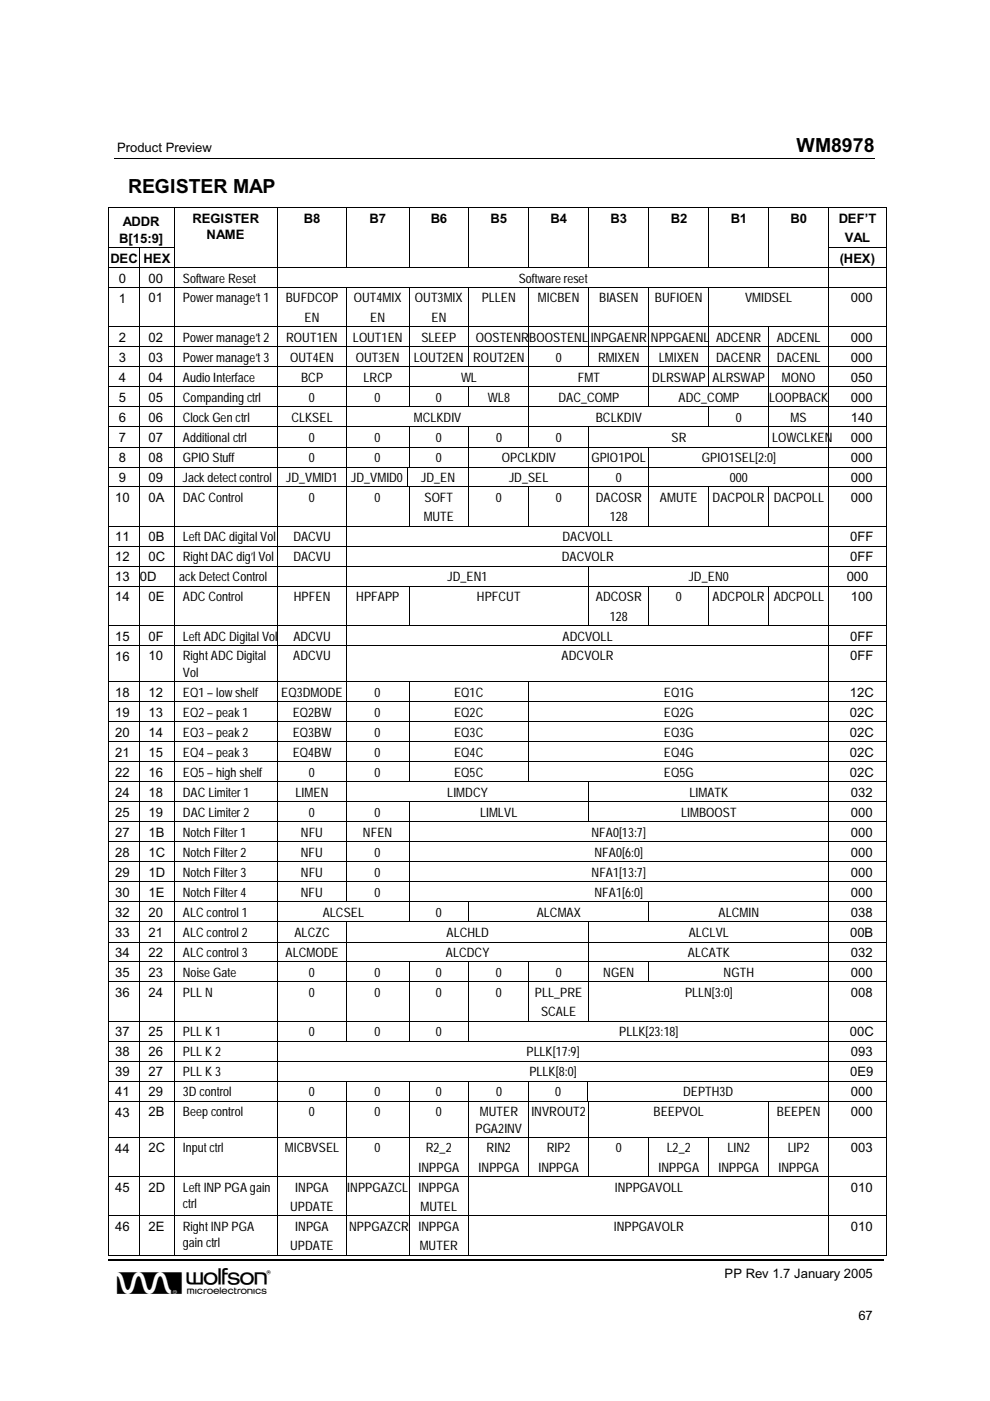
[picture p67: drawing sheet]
<svg xmlns="http://www.w3.org/2000/svg" width="210mm" height="297mm" viewBox="0 0 210 297" stroke-linecap="round" stroke-linejoin="round" font-family="sans-serif">
<defs><g id="words">
<text font-size="6.9" x="24.8" y="274.4">w</text>
<g font-size="4.1">
<text x="168.9" y="32.3">WM8978</text>
<text x="27.1" y="41">REGISTER MAP</text>
</g>
<g font-size="2.8">
<text x="24.8" y="32.3">Product Preview</text>
<text x="40.8" y="47.2">REGISTER</text>
<text x="64.4" y="47.2">B8</text>
<text x="78.3" y="47.2">B7</text>
<text x="91.3" y="47.2">B6</text>
<text x="104" y="47.2">B5</text>
<text x="116.7" y="47.2">B4</text>
<text x="129.5" y="47.2">B3</text>
<text x="142.2" y="47.2">B2</text>
<text x="154.9" y="47.2">B1</text>
<text x="167.6" y="47.2">B0</text>
<text x="177.8" y="47.2">DEF’T</text>
<text x="25.3" y="51.4">B[15:9]</text>
<text x="26" y="48">ADDR</text>
<text x="43.8" y="50.7">NAME</text>
<text x="179.1" y="51.3">VAL</text>
<text x="23.4" y="55.7">DEC HEX</text>
<text x="25.2" y="59.9">0</text>
<text x="31.5" y="59.9">00</text>
<text x="38.8" y="59.9">Software Reset</text>
<text x="110" y="59.9">Software reset</text>
<text x="178.1" y="55.7">(HEX)</text>
<text x="25.2" y="64.2">1</text>
<text x="31.5" y="64.1">01</text>
<text x="38.8" y="64.1">Power manage’t 1</text>
<text x="60.6" y="64.1">BUFDCOP</text>
<text x="75" y="64.1">OUT4MIX</text>
<text x="88" y="64.1">OUT3MIX</text>
<text x="102.2" y="64.1">PLLEN</text>
<text x="114.1" y="64.1">MICBEN</text>
<text x="127" y="64.1">BIASEN</text>
<text x="138.8" y="64.1">BUFIOEN</text>
<text x="158" y="64.1">VMIDSEL</text>
<text x="180.4" y="64.1">000</text>
<text x="64.6" y="68.2">EN</text>
<text x="78.5" y="68.2">EN</text>
<text x="91.5" y="68.2">EN</text>
<text x="25.2" y="72.5">2</text>
<text x="25.2" y="76.7">3</text>
<text x="31.5" y="72.5">02</text>
<text x="31.5" y="76.7">03</text>
<text x="38.8" y="72.5">Power manage’t 2</text>
<text x="38.8" y="76.7">Power manage’t 3</text>
<text x="60.7" y="72.5">ROUT1EN</text>
<text x="61.5" y="76.7">OUT4EN</text>
<text x="74.8" y="72.5">LOUT1EN</text>
<text x="75.4" y="76.7">OUT3EN</text>
<text x="87.8" y="76.7">LOUT2EN</text>
<text x="89.4" y="72.5">SLEEP</text>
<text x="100.3" y="76.7">ROUT2EN</text>
<text x="100.9" y="72.5">OOSTENRBOOSTENL</text>
<text x="117.9" y="76.7">0</text>
<text x="125.3" y="72.5">INPGAENR</text>
<text x="126.8" y="76.7">RMIXEN</text>
<text x="138" y="72.5">NPPGAENL ADCENR</text>
<text x="139.7" y="76.7">LMIXEN</text>
<text x="151.8" y="76.7">DACENR</text>
<text x="164.7" y="72.5">ADCENL</text>
<text x="164.7" y="76.7">DACENL</text>
<text x="180.4" y="72.5">000</text>
<text x="180.4" y="76.7">000</text>
<text x="25.2" y="81">4</text>
<text x="31.5" y="81">04</text>
<text x="38.8" y="81">Audio Interface</text>
<text x="63.8" y="81">BCP</text>
<text x="77.1" y="81">LRCP</text>
<text x="97.7" y="81">WL</text>
<text x="122.5" y="81">FMT</text>
<text x="138.3" y="81">DLRSWAP ALRSWAP</text>
<text x="165.8" y="81">MONO</text>
<text x="180.4" y="81">050</text>
<text x="25.2" y="85.3">5</text>
<text x="25.2" y="89.5">6</text>
<text x="31.5" y="85.2">05</text>
<text x="31.5" y="89.4">06</text>
<text x="38.8" y="85.2">Companding ctrl</text>
<text x="38.8" y="89.4">Clock Gen ctrl</text>
<text x="61.8" y="89.4">CLKSEL</text>
<text x="65.5" y="85.2">0</text>
<text x="79.4" y="85.2">0</text>
<text x="87.7" y="89.4">MCLKDIV</text>
<text x="92.4" y="85.2">0</text>
<text x="103.4" y="85.2">WL8</text>
<text x="118.4" y="85.2">DAC_COMP</text>
<text x="126.3" y="89.4">BCLKDIV</text>
<text x="143.9" y="85.2">ADC_COMP</text>
<text x="156" y="89.4">0</text>
<text x="163.1" y="85.2">LOOPBACK</text>
<text x="167.6" y="89.4">MS</text>
<text x="180.4" y="85.2">000</text>
<text x="180.4" y="89.4">140</text>
<text x="25.2" y="93.7">7</text>
<text x="31.5" y="93.7">07</text>
<text x="38.8" y="93.7">Additional ctrl</text>
<text x="65.5" y="93.7">0</text>
<text x="79.4" y="93.7">0</text>
<text x="92.4" y="93.7">0</text>
<text x="105.2" y="93.7">0</text>
<text x="117.9" y="93.7">0</text>
<text x="142.4" y="93.7">SR</text>
<text x="163.7" y="93.7">LOWCLKEN</text>
<text x="180.4" y="93.7">000</text>
<text x="25.2" y="98">8</text>
<text x="31.5" y="98">08</text>
<text x="38.8" y="98">GPIO Stuff</text>
<text x="65.5" y="98">0</text>
<text x="79.4" y="98">0</text>
<text x="92.4" y="98">0</text>
<text x="106.4" y="98">OPCLKDIV</text>
<text x="125.4" y="98">GPIO1POL</text>
<text x="148.8" y="98">GPIO1SEL[2:0]</text>
<text x="180.4" y="98">000</text>
<text x="24.4" y="106.5">10</text>
<text x="25.2" y="102.2">9</text>
<text x="31.5" y="106.4">0A</text>
<text x="31.5" y="102.2">09</text>
<text x="38.8" y="106.4">DAC Control</text>
<text x="38.8" y="102.2">Jack detect control</text>
<text x="60.7" y="102.2">JD_VMID1</text>
<text x="65.5" y="106.4">0</text>
<text x="74.5" y="102.2">JD_VMID0</text>
<text x="79.4" y="106.4">0</text>
<text x="89.3" y="102.2">JD_EN</text>
<text x="90" y="106.4">SOFT</text>
<text x="105.2" y="106.4">0</text>
<text x="107.9" y="102.2">JD_SEL</text>
<text x="117.9" y="106.4">0</text>
<text x="126.3" y="106.4">DACOSR</text>
<text x="130.6" y="102.2">0</text>
<text x="139.9" y="106.4">AMUTE</text>
<text x="151.1" y="106.4">DACPOLR DACPOLL</text>
<text x="154.7" y="102.2">000</text>
<text x="180.4" y="106.4">000</text>
<text x="180.4" y="102.2">000</text>
<text x="89.8" y="110.5">MUTE</text>
<text x="129.3" y="110.5">128</text>
<text x="24.4" y="114.8">11</text>
<text x="24.4" y="119">12</text>
<text x="31.5" y="114.8">0B</text>
<text x="31.5" y="119">0C</text>
<text x="38.8" y="114.8">Left DAC digital Vol</text>
<text x="38.8" y="119">Right DAC dig’l Vol</text>
<text x="62.2" y="119">DACVU</text>
<text x="62.2" y="114.8">DACVU</text>
<text x="119.1" y="119">DACVOLR</text>
<text x="119.3" y="114.8">DACVOLL</text>
<text x="180.3" y="114.8">0FF</text>
<text x="180.3" y="119">0FF</text>
<text x="24.4" y="123.3">13</text>
<text x="29.7" y="123.2">0D</text>
<text x="38" y="123.2">ack Detect Control</text>
<text x="94.9" y="123.2">JD_EN1</text>
<text x="146" y="123.2">JD_EN0</text>
<text x="179.5" y="123.2">000</text>
<text x="24.4" y="127.5">14</text>
<text x="31.5" y="127.5">0E</text>
<text x="38.8" y="127.5">ADC Control</text>
<text x="62.3" y="127.5">HPFEN</text>
<text x="75.5" y="127.5">HPFAPP</text>
<text x="101.1" y="127.5">HPFCUT</text>
<text x="126.3" y="127.5">ADCOSR</text>
<text x="129.3" y="131.6">128</text>
<text x="143.3" y="127.5">0</text>
<text x="151.1" y="127.5">ADCPOLR ADCPOLL</text>
<text x="180.4" y="127.5">100</text>
<text x="24.4" y="135.8">15</text>
<text x="31.5" y="135.8">0F</text>
<text x="38.8" y="135.8">Left ADC Digital Vol</text>
<text x="62.2" y="135.8">ADCVU</text>
<text x="119.3" y="135.8">ADCVOLL</text>
<text x="180.3" y="135.8">0FF</text>
<text x="24.4" y="140.1">16</text>
<text x="31.5" y="140">10</text>
<text x="38.8" y="140">Right ADC Digital</text>
<text x="38.8" y="143.5">Vol</text>
<text x="62.2" y="140">ADCVU</text>
<text x="119.1" y="140">ADCVOLR</text>
<text x="180.3" y="140">0FF</text>
<text x="24.4" y="147.7">18</text>
<text x="31.5" y="147.7">12</text>
<text x="38.8" y="147.7">EQ1 – low shelf</text>
<text x="59.6" y="147.7">EQ3DMODE</text>
<text x="79.4" y="147.7">0</text>
<text x="96.3" y="147.7">EQ1C</text>
<text x="140.8" y="147.7">EQ1G</text>
<text x="180.2" y="147.7">12C</text>
<text x="24.4" y="152">19</text>
<text x="31.5" y="152">13</text>
<text x="38.8" y="152">EQ2 – peak 1</text>
<text x="62.1" y="152">EQ2BW</text>
<text x="79.4" y="152">0</text>
<text x="96.3" y="152">EQ2C</text>
<text x="140.8" y="152">EQ2G</text>
<text x="180.2" y="152">02C</text>
<text x="24.4" y="156.3">20</text>
<text x="24.4" y="160.5">21</text>
<text x="31.5" y="156.2">14</text>
<text x="31.5" y="160.4">15</text>
<text x="38.8" y="156.2">EQ3 – peak 2</text>
<text x="38.8" y="160.4">EQ4 – peak 3</text>
<text x="62.1" y="156.2">EQ3BW</text>
<text x="62.1" y="160.4">EQ4BW</text>
<text x="79.4" y="156.2">0</text>
<text x="79.4" y="160.4">0</text>
<text x="96.3" y="156.2">EQ3C</text>
<text x="96.3" y="160.4">EQ4C</text>
<text x="140.8" y="156.2">EQ3G</text>
<text x="140.8" y="160.4">EQ4G</text>
<text x="180.2" y="156.2">02C</text>
<text x="180.2" y="160.4">02C</text>
<text x="24.4" y="164.7">22</text>
<text x="31.5" y="164.7">16</text>
<text x="38.8" y="164.7">EQ5 – high shelf</text>
<text x="65.5" y="164.7">0</text>
<text x="79.4" y="164.7">0</text>
<text x="96.3" y="164.7">EQ5C</text>
<text x="140.8" y="164.7">EQ5G</text>
<text x="180.2" y="164.7">02C</text>
<text x="24.4" y="169">24</text>
<text x="24.4" y="173.2">25</text>
<text x="31.5" y="169">18</text>
<text x="31.5" y="173.2">19</text>
<text x="38.8" y="169">DAC Limiter 1</text>
<text x="38.8" y="173.2">DAC Limiter 2</text>
<text x="62.7" y="169">LIMEN</text>
<text x="65.5" y="173.2">0</text>
<text x="79.4" y="173.2">0</text>
<text x="94.8" y="169">LIMDCY</text>
<text x="101.8" y="173.2">LIMLVL</text>
<text x="144.4" y="173.2">LIMBOOST</text>
<text x="146.2" y="169">LIMATK</text>
<text x="180.4" y="169">032</text>
<text x="180.4" y="173.2">000</text>
<text x="24.4" y="177.5">27</text>
<text x="31.5" y="177.4">1B</text>
<text x="38.8" y="177.4">Notch Filter 1</text>
<text x="63.8" y="177.4">NFU</text>
<text x="77" y="177.4">NFEN</text>
<text x="125.4" y="177.4">NFA0[13:7]</text>
<text x="180.4" y="177.4">000</text>
<text x="24.4" y="181.7">28</text>
<text x="24.4" y="186">29</text>
<text x="31.5" y="181.7">1C</text>
<text x="31.5" y="185.9">1D</text>
<text x="38.8" y="181.7">Notch Filter 2</text>
<text x="38.8" y="185.9">Notch Filter 3</text>
<text x="63.8" y="181.7">NFU</text>
<text x="63.8" y="185.9">NFU</text>
<text x="79.4" y="181.7">0</text>
<text x="79.4" y="185.9">0</text>
<text x="125.4" y="185.9">NFA1[13:7]</text>
<text x="126.1" y="181.7">NFA0[6:0]</text>
<text x="180.4" y="181.7">000</text>
<text x="180.4" y="185.9">000</text>
<text x="24.4" y="190.2">30</text>
<text x="31.5" y="190.2">1E</text>
<text x="38.8" y="190.2">Notch Filter 4</text>
<text x="63.8" y="190.2">NFU</text>
<text x="79.4" y="190.2">0</text>
<text x="126.1" y="190.2">NFA1[6:0]</text>
<text x="180.4" y="190.2">000</text>
<text x="24.4" y="194.4">32</text>
<text x="31.5" y="194.4">20</text>
<text x="38.8" y="194.4">ALC control 1</text>
<text x="68.4" y="194.4">ALCSEL</text>
<text x="92.4" y="194.4">0</text>
<text x="113.8" y="194.4">ALCMAX</text>
<text x="152.4" y="194.4">ALCMIN</text>
<text x="180.4" y="194.4">038</text>
<text x="24.4" y="198.7">33</text>
<text x="24.4" y="202.9">34</text>
<text x="31.5" y="198.6">21</text>
<text x="31.5" y="202.9">22</text>
<text x="38.8" y="198.6">ALC control 2</text>
<text x="38.8" y="202.9">ALC control 3</text>
<text x="60.6" y="202.9">ALCMODE</text>
<text x="62.4" y="198.6">ALCZC</text>
<text x="94.5" y="202.9">ALCDCY</text>
<text x="94.7" y="198.6">ALCHLD</text>
<text x="145.8" y="202.9">ALCATK</text>
<text x="146" y="198.6">ALCLVL</text>
<text x="180.3" y="198.6">00B</text>
<text x="180.4" y="202.9">032</text>
<text x="24.4" y="207.2">35</text>
<text x="31.5" y="207.1">23</text>
<text x="38.8" y="207.1">Noise Gate</text>
<text x="65.5" y="207.1">0</text>
<text x="79.4" y="207.1">0</text>
<text x="92.4" y="207.1">0</text>
<text x="105.2" y="207.1">0</text>
<text x="117.9" y="207.1">0</text>
<text x="127.9" y="207.1">NGEN</text>
<text x="153.4" y="207.1">NGTH</text>
<text x="180.4" y="207.1">000</text>
<text x="24.4" y="211.4">36</text>
<text x="31.5" y="211.4">24</text>
<text x="38.8" y="211.4">PLL N</text>
<text x="65.5" y="211.4">0</text>
<text x="79.4" y="211.4">0</text>
<text x="92.4" y="211.4">0</text>
<text x="105.2" y="211.4">0</text>
<text x="113.4" y="211.4">PLL_PRE</text>
<text x="114.7" y="215.4">SCALE</text>
<text x="145.2" y="211.4">PLLN[3:0]</text>
<text x="180.4" y="211.4">008</text>
<text x="24.4" y="219.8">37</text>
<text x="31.5" y="219.7">25</text>
<text x="38.8" y="219.7">PLL K 1</text>
<text x="65.5" y="219.7">0</text>
<text x="79.4" y="219.7">0</text>
<text x="92.4" y="219.7">0</text>
<text x="131.3" y="219.7">PLLK[23:18]</text>
<text x="180.2" y="219.7">00C</text>
<text x="24.4" y="224">38</text>
<text x="31.5" y="223.9">26</text>
<text x="38.8" y="223.9">PLL K 2</text>
<text x="111.6" y="223.9">PLLK[17:9]</text>
<text x="180.4" y="223.9">093</text>
<text x="24.4" y="228.2">39</text>
<text x="24.4" y="232.5">41</text>
<text x="31.5" y="228.2">27</text>
<text x="31.5" y="232.5">29</text>
<text x="38.8" y="228.2">PLL K 3</text>
<text x="38.8" y="232.5">3D control</text>
<text x="65.5" y="232.5">0</text>
<text x="79.4" y="232.5">0</text>
<text x="92.4" y="232.5">0</text>
<text x="105.2" y="232.5">0</text>
<text x="112.3" y="228.2">PLLK[8:0]</text>
<text x="117.7" y="232.5">0</text>
<text x="144.8" y="232.5">DEPTH3D</text>
<text x="180.3" y="228.2">0E9</text>
<text x="180.4" y="232.5">000</text>
<text x="24.4" y="236.7">43</text>
<text x="31.5" y="236.7">2B</text>
<text x="38.8" y="236.7">Beep control</text>
<text x="65.5" y="236.7">0</text>
<text x="79.4" y="236.7">0</text>
<text x="92.4" y="236.7">0</text>
<text x="101.7" y="236.7">MUTER</text>
<text x="112.7" y="236.7">INVROUT2</text>
<text x="138.6" y="236.7">BEEPVOL</text>
<text x="164.7" y="236.7">BEEPEN</text>
<text x="180.4" y="236.7">000</text>
<text x="24.4" y="244.4">44</text>
<text x="31.5" y="244.3">2C</text>
<text x="38.8" y="244.3">Input ctrl</text>
<text x="60.4" y="244.3">MICBVSEL</text>
<text x="79.4" y="244.3">0</text>
<text x="90.3" y="244.3">R2_2</text>
<text x="100.8" y="240.1">PGA2INV</text>
<text x="103.2" y="244.3">RIN2</text>
<text x="116" y="244.3">RIP2</text>
<text x="130.6" y="244.3">0</text>
<text x="141.4" y="244.3">L2_2</text>
<text x="154.2" y="244.3">LIN2</text>
<text x="167" y="244.3">LIP2</text>
<text x="180.4" y="244.3">003</text>
<text x="88.7" y="248.4">INPPGA</text>
<text x="101.5" y="248.4">INPPGA</text>
<text x="114.2" y="248.4">INPPGA</text>
<text x="139.6" y="248.4">INPPGA</text>
<text x="152.3" y="248.4">INPPGA</text>
<text x="165.1" y="248.4">INPPGA</text>
<text x="24.4" y="252.7">45</text>
<text x="31.5" y="252.6">2D</text>
<text x="38.8" y="252.6">Left INP PGA gain</text>
<text x="38.8" y="256.1">ctrl</text>
<text x="61.5" y="256.8">UPDATE</text>
<text x="62.6" y="252.6">INPGA</text>
<text x="73.6" y="252.6">INPPGAZCL</text>
<text x="88.7" y="252.6">INPPGA</text>
<text x="89.2" y="256.8">MUTEL</text>
<text x="130.3" y="252.6">INPPGAVOLL</text>
<text x="180.4" y="252.6">010</text>
<text x="24.4" y="261">46</text>
<text x="31.5" y="261">2E</text>
<text x="38.8" y="261">Right INP PGA</text>
<text x="62.6" y="261">INPGA</text>
<text x="74" y="261">NPPGAZCR</text>
<text x="88.7" y="261">INPPGA</text>
<text x="130.2" y="261">INPPGAVOLR</text>
<text x="180.4" y="261">010</text>
<text x="38.8" y="264.4">gain ctrl</text>
<text x="61.5" y="265">UPDATE</text>
<text x="89" y="265">MUTER</text>
<text x="153.6" y="271.1">PP Rev 1.7 January 2005</text>
<text x="182" y="279.9">67</text>
</g>
</g></defs>
<g fill="none" stroke="#000" stroke-width=".21">
<path d="M24.3 33.6h161.2M23 44.2v8.2M23 52.6v4M23 56.8v4.1M23.1 44.1h13.7M23.1 52.5h6.5M23.1 56.7h6.5M29.7 52.6v4M29.7 56.8v4.1M29.7 52.5h7.1M29.7 56.7h7.1M36.9 44.2v8.2"/>
<path d="M36.9 52.6v4M36.9 56.8v4.1M37 44.1h21.8M37 56.7h21.8M58.8 44.2v8.2M58.8 52.6v4M58.8 56.8v4.1M58.9 44.1h14.5M58.9 56.7h14.5M73.4 44.2v8.2M73.4 52.6v4M73.5 44.1h13.2"/>
<path d="M73.5 56.7h13.2M86.7 44.2v8.2M86.7 52.6v4M86.8 44.1h12.5M86.8 56.7h12.5M99.4 44.2v8.2M99.4 52.6v4M99.5 44.1h12.5M99.5 56.7h12.5M112.1 44.2v8.2M112.1 52.6v4M112.2 44.1h12.6"/>
<path d="M112.2 56.7h12.6M124.8 44.2v8.2M124.8 52.6v4M124.9 44.1h12.6M124.9 56.7h12.6M137.6 44.2v8.2M137.6 52.6v4M137.7 44.1h12.5M137.7 56.7h12.5M150.3 44.2v8.2M150.3 52.6v4M150.4 44.1h12.5"/>
<path d="M150.4 56.7h12.5M163 44.2v8.2M163 52.6v4M163.1 44.1h12.5M163.1 56.7h12.5M175.7 44.2v8.2M175.7 52.6v4M175.7 56.8v4.1M175.8 44.1h12M175.8 52.5h12M175.8 56.7h12M187.9 44.2v8.2"/>
<path d="M187.9 52.6v4M187.9 56.8v4.1M23 61v8.2M23 69.4v4M23 73.6v4.1M23 77.9v4.1M23.1 61h6.5M23.1 69.3h6.5M23.1 73.5h6.5M23.1 77.8h6.5M29.7 61v8.2M29.7 69.4v4"/>
<path d="M29.7 73.6v4.1M29.7 77.9v4.1M29.7 61h7.1M29.7 69.3h7.1M29.7 73.5h7.1M29.7 77.8h7.1M36.9 61v8.2M36.9 69.4v4M36.9 73.6v4.1M36.9 77.9v4.1M37 61h21.8M37 69.3h21.8"/>
<path d="M37 73.5h21.8M37 77.8h21.8M58.8 61v8.2M58.8 69.4v4M58.8 73.6v4.1M58.8 77.9v4.1M58.9 61h14.5M58.9 69.3h14.5M58.9 73.5h14.5M58.9 77.8h14.5M73.4 61v8.2M73.4 69.4v4"/>
<path d="M73.4 73.6v4.1M73.4 77.9v4.1M73.5 61h13.2M73.5 69.3h13.2M73.5 73.5h13.2M73.5 77.8h13.2M86.7 61v8.2M86.7 69.4v4M86.7 73.6v4.1M86.7 77.9v4.1M86.8 61h12.5M86.8 69.3h12.5"/>
<path d="M86.8 73.5h12.5M86.8 77.8h12.5M99.4 61v8.2M99.4 69.4v4M99.4 73.6v4.1M99.5 61h12.5M99.5 69.3h12.5M99.5 73.5h12.5M99.5 77.8h12.5M112.1 61v8.2M112.1 69.4v4M112.1 73.6v4.1"/>
<path d="M112.1 77.9v4.1M112.2 61h12.6M112.2 69.3h12.6M112.2 73.5h12.6M112.2 77.8h12.6M124.8 61v8.2M124.8 69.4v4M124.8 73.6v4.1M124.9 61h12.6M124.9 69.3h12.6M124.9 73.5h12.6M124.9 77.8h12.6"/>
<path d="M137.6 61v8.2M137.6 69.4v4M137.6 73.6v4.1M137.6 77.9v4.1M137.7 61h12.5M137.7 69.3h12.5M137.7 73.5h12.5M137.7 77.8h12.5M150.3 61v8.2M150.3 69.4v4M150.3 73.6v4.1M150.3 77.9v4.1"/>
<path d="M150.4 61h25.2M150.4 69.3h12.5M150.4 73.5h12.5M150.4 77.8h12.5M163 69.4v4M163 73.6v4.1M163 77.9v4.1M163.1 69.3h12.5M163.1 73.5h12.5M163.1 77.8h12.5M175.7 61v8.2M175.7 69.4v4"/>
<path d="M175.7 73.6v4.1M175.7 77.9v4.1M175.8 61h12M175.8 69.3h12M175.8 73.5h12M175.8 77.8h12M187.9 61v8.2M187.9 69.4v4M187.9 73.6v4.1M187.9 77.9v4.1M23 82.1v4.1M23 86.4v4"/>
<path d="M23 90.6v4.1M23 94.9v4M23 99.1v4.1M23.1 82h6.5M23.1 86.3h6.5M23.1 90.5h6.5M23.1 94.8h6.5M23.1 99h6.5M29.7 82.1v4.1M29.7 86.4v4M29.7 90.6v4.1M29.7 94.9v4"/>
<path d="M29.7 99.1v4.1M29.7 82h7.1M29.7 86.3h7.1M29.7 90.5h7.1M29.7 94.8h7.1M29.7 99h7.1M36.9 82.1v4.1M36.9 86.4v4M36.9 90.6v4.1M36.9 94.9v4M36.9 99.1v4.1M37 82h21.8"/>
<path d="M37 86.3h21.8M37 90.5h21.8M37 94.8h21.8M37 99h21.8M58.8 82.1v4.1M58.8 86.4v4M58.8 90.6v4.1M58.8 94.9v4M58.8 99.1v4.1M58.9 82h14.5M58.9 86.3h14.5M58.9 90.5h14.5"/>
<path d="M58.9 94.8h14.5M58.9 99h14.5M73.4 82.1v4.1M73.4 86.4v4M73.4 90.6v4.1M73.4 94.9v4M73.4 99.1v4.1M73.5 82h13.2M73.5 86.3h13.2M73.5 90.5h13.2M73.5 94.8h13.2M73.5 99h12.9"/>
<path d="M86.4 99.1v4.1M86.7 82.1v4.1M86.7 90.6v4.1M86.7 94.9v4M86.8 82h12.5M86.8 86.3h12.5M86.8 90.5h12.5M86.8 94.8h12.5M86.8 99h12.5M99.4 82.1v4.1M99.4 90.6v4.1M99.4 94.9v4"/>
<path d="M99.4 99.1v4.1M99.5 82h12.5M99.5 86.3h12.5M99.5 90.5h12.5M99.5 94.8h12.5M99.5 99h25.3M112.1 82.1v4.1M112.1 86.4v4M112.1 90.6v4.1M112.2 82h25.3M112.2 86.3h25.3M112.2 90.5h12.6"/>
<path d="M112.2 94.8h12.6M124.8 90.6v4.1M124.8 94.9v4M124.8 99.1v4.1M124.9 90.5h25.3M124.9 94.8h12.6M124.9 99h12.6M137.6 82.1v4.1M137.6 94.9v4M137.6 99.1v4.1M137.7 82h12.5M137.7 86.3h12.5"/>
<path d="M137.7 94.8h25.2M137.7 99h37.9M150.3 86.4v4M150.4 82h12.5M150.4 86.3h12.5M150.4 90.5h12.5M163 82.1v4.1M163 86.4v4M163 90.6v4.1M163.1 82h12.5M163.1 86.3h12.5M163.1 90.5h12.5"/>
<path d="M163.1 94.8h12.5M175.7 82.1v4.1M175.7 86.4v4M175.7 90.6v4.1M175.7 94.9v4M175.7 99.1v4.1M175.8 82h12M175.8 86.3h12M175.8 90.5h12M175.8 94.8h12M175.8 99h12M187.9 82.1v4.1"/>
<path d="M187.9 86.4v4M187.9 90.6v4.1M187.9 94.9v4M187.9 99.1v4.1M23 103.3v8.2M23 111.7v4M23 115.9v4.1M23.1 103.3h6.5M23.1 111.6h6.5M23.1 115.8h6.5M29.7 103.3v8.2M29.7 111.7v4"/>
<path d="M29.7 115.9v4.1M29.7 103.3h7.1M29.7 111.6h7.1M29.7 115.8h7.1M36.9 103.3v8.2M36.9 111.7v4M36.9 115.9v4.1M37 103.3h21.8M37 111.6h21.8M37 115.8h21.8M58.8 103.3v8.2M58.8 111.7v4"/>
<path d="M58.8 115.9v4.1M58.9 103.3h14.5M58.9 111.6h14.5M58.9 115.8h14.5M73.4 103.3v8.2M73.4 111.7v4M73.4 115.9v4.1M73.5 103.3h12.9M73.5 111.6h13.2M73.5 115.8h102.1M86.7 103.3v8.2M86.8 103.3h12.5"/>
<path d="M86.8 111.6h12.5M99.4 103.3v8.2M99.5 103.3h12.5M99.5 111.6h12.5M112.1 103.3v8.2M112.2 103.3h12.6M112.2 111.6h12.6M124.8 103.3v8.2M124.9 103.3h12.6M124.9 111.6h12.6M137.6 103.3v8.2M137.7 103.3h12.5"/>
<path d="M137.7 111.6h12.5M150.3 103.3v8.2M150.4 103.3h12.5M150.4 111.6h12.5M163 103.3v8.2M163.1 103.3h12.5M163.1 111.6h12.5M175.7 103.3v8.2M175.7 111.7v4M175.7 115.9v4.1M175.8 103.3h12M175.8 111.6h12"/>
<path d="M175.8 115.8h12M187.9 103.3v8.2M187.9 111.7v4M187.9 115.9v4.1M23 120.1v4.1M23 124.4v8.1M23 132.7v4.1M23 136.9v7.5M23.1 120.1h6.5M23.1 124.3h6.5M23.1 132.6h6.5M23.1 136.9h6.5"/>
<path d="M29.7 120.1v4.1M29.7 124.4v8.1M29.7 132.7v4.1M29.7 136.9v7.5M29.7 120.1h7.1M29.7 124.3h7.1M29.7 132.6h7.1M29.7 136.9h7.1M36.9 120.1v4.1M36.9 124.4v8.1M36.9 132.7v4.1M36.9 136.9v7.5"/>
<path d="M37 120.1h21.8M37 124.3h21.8M37 132.6h21.8M37 136.9h21.8M58.8 120.1v4.1M58.8 124.4v8.1M58.8 132.7v4.1M58.8 136.9v7.5M58.9 120.1h14.5M58.9 124.3h14.5M58.9 132.6h14.5M58.9 136.9h14.5"/>
<path d="M73.4 120.1v4.1M73.4 124.4v8.1M73.4 132.7v4.1M73.4 136.9v7.5M73.5 120.1h51.3M73.5 124.3h13.2M73.5 132.6h13.2M73.5 136.9h102.1M86.7 124.4v8.1M86.8 124.3h38M86.8 132.6h38M124.8 120.1v4.1"/>
<path d="M124.8 124.4v8.1M124.9 120.1h50.7M124.9 124.3h12.6M124.9 132.6h12.6M137.6 124.4v8.1M137.7 124.3h12.5M137.7 132.6h12.5M150.3 124.4v8.1M150.4 124.3h12.5M150.4 132.6h12.5M163 124.4v8.1M163.1 124.3h12.5"/>
<path d="M163.1 132.6h12.5M175.7 120.1v4.1M175.7 124.4v8.1M175.7 132.7v4.1M175.7 136.9v7.5M175.8 120.1h12M175.8 124.3h12M175.8 132.6h12M175.8 136.9h12M187.9 120.1v4.1M187.9 124.4v8.1M187.9 132.7v4.1"/>
<path d="M187.9 136.9v7.5M23 144.6v4.1M23 148.9v4M23 153.1v4.1M23 157.4v4M23.1 144.5h6.5M23.1 148.8h6.5M23.1 153h6.5M23.1 157.3h6.5M29.7 144.6v4.1M29.7 148.9v4M29.7 153.1v4.1"/>
<path d="M29.7 157.4v4M29.7 144.5h7.1M29.7 148.8h7.1M29.7 153h7.1M29.7 157.3h7.1M36.9 144.6v4.1M36.9 148.9v4M36.9 153.1v4.1M36.9 157.4v4M37 144.5h21.8M37 148.8h21.8M37 153h21.8"/>
<path d="M37 157.3h21.8M58.8 144.6v4.1M58.8 148.9v4M58.8 153.1v4.1M58.8 157.4v4M58.9 144.5h14.5M58.9 148.8h14.5M58.9 153h14.5M58.9 157.3h14.5M73.4 144.6v4.1M73.4 148.9v4M73.4 153.1v4.1"/>
<path d="M73.4 157.4v4M73.5 144.5h13.2M73.5 148.8h13.2M73.5 153h13.2M73.5 157.3h13.2M86.7 144.6v4.1M86.7 148.9v4M86.7 153.1v4.1M86.7 157.4v4M86.8 144.5h25.2M86.8 148.8h25.2M86.8 153h25.2"/>
<path d="M86.8 157.3h25.2M112.1 144.6v4.1M112.1 148.9v4M112.1 153.1v4.1M112.1 157.4v4M112.2 144.5h63.4M112.2 148.8h63.4M112.2 153h63.4M112.2 157.3h63.4M175.7 144.6v4.1M175.7 148.9v4M175.7 153.1v4.1"/>
<path d="M175.7 157.4v4M175.8 144.5h12M175.8 148.8h12M175.8 153h12M175.8 157.3h12M187.9 144.6v4.1M187.9 148.9v4M187.9 153.1v4.1M187.9 157.4v4M23 161.6v4.1M23 165.9v4M23 170.1v4.1"/>
<path d="M23 174.3v4.1M23 178.6v4.1M23.1 161.5h6.5M23.1 165.8h6.5M23.1 170h6.5M23.1 174.2h6.5M23.1 178.5h6.5M29.7 161.6v4.1M29.7 165.9v4M29.7 170.1v4.1M29.7 174.3v4.1M29.7 178.6v4.1"/>
<path d="M29.7 161.5h7.1M29.7 165.8h7.1M29.7 170h7.1M29.7 174.2h7.1M29.7 178.5h7.1M36.9 161.6v4.1M36.9 165.9v4M36.9 170.1v4.1M36.9 174.3v4.1M36.9 178.6v4.1M37 161.5h21.8M37 165.8h21.8"/>
<path d="M37 170h21.8M37 174.2h21.8M37 178.5h21.8M58.8 161.6v4.1M58.8 165.9v4M58.8 170.1v4.1M58.8 174.3v4.1M58.8 178.6v4.1M58.9 161.5h14.5M58.9 165.8h14.5M58.9 170h14.5M58.9 174.2h14.5"/>
<path d="M58.9 178.5h14.5M73.4 161.6v4.1M73.4 165.9v4M73.4 170.1v4.1M73.4 174.3v4.1M73.4 178.6v4.1M73.5 161.5h13.2M73.5 165.8h13.2M73.5 170h13.2M73.5 174.2h13.2M73.5 178.5h13.2M86.7 161.6v4.1"/>
<path d="M86.7 170.1v4.1M86.7 174.3v4.1M86.7 178.6v4.1M86.8 161.5h25.2M86.8 165.8h25.2M86.8 170h38M86.8 174.2h38M86.8 178.5h88.8M112.1 161.6v4.1M112.2 161.5h63.4M112.2 165.8h12.6M124.8 165.9v4"/>
<path d="M124.8 170.1v4.1M124.9 165.8h50.7M124.9 170h50.7M124.9 174.2h50.7M175.7 161.6v4.1M175.7 165.9v4M175.7 170.1v4.1M175.7 174.3v4.1M175.7 178.6v4.1M175.8 161.5h12M175.8 165.8h12M175.8 170h12"/>
<path d="M175.8 174.2h12M175.8 178.5h12M187.9 161.6v4.1M187.9 165.9v4M187.9 170.1v4.1M187.9 174.3v4.1M187.9 178.6v4.1M23 182.8v4.1M23 187.1v4M23 191.3v4.1M23 195.5v4.1M23 199.8v4.1"/>
<path d="M23.1 182.8h6.5M23.1 187h6.5M23.1 191.2h6.5M23.1 195.5h6.5M23.1 199.7h6.5M29.7 182.8v4.1M29.7 187.1v4M29.7 191.3v4.1M29.7 195.5v4.1M29.7 199.8v4.1M29.7 182.8h7.1M29.7 187h7.1"/>
<path d="M29.7 191.2h7.1M29.7 195.5h7.1M29.7 199.7h7.1M36.9 182.8v4.1M36.9 187.1v4M36.9 191.3v4.1M36.9 195.5v4.1M36.9 199.8v4.1M37 182.8h21.8M37 187h21.8M37 191.2h21.8M37 195.5h21.8"/>
<path d="M37 199.7h21.8M58.8 182.8v4.1M58.8 187.1v4M58.8 191.3v4.1M58.8 195.5v4.1M58.8 199.8v4.1M58.9 182.8h14.5M58.9 187h14.5M58.9 191.2h14.5M58.9 195.5h14.5M58.9 199.7h14.5M73.4 182.8v4.1"/>
<path d="M73.4 187.1v4M73.4 195.5v4.1M73.4 199.8v4.1M73.5 182.8h13.2M73.5 187h13.2M73.5 191.2h13.2M73.5 195.5h13.2M73.5 199.7h51.3M86.7 182.8v4.1M86.7 187.1v4M86.7 191.3v4.1M86.8 182.8h88.8"/>
<path d="M86.8 187h88.8M86.8 191.2h12.5M86.8 195.5h12.5M99.4 191.3v4.1M99.5 191.2h38M99.5 195.5h25.3M124.8 195.5v4.1M124.8 199.8v4.1M124.9 195.5h12.6M124.9 199.7h50.7M137.6 191.3v4.1M137.7 191.2h37.9"/>
<path d="M137.7 195.5h37.9M175.7 182.8v4.1M175.7 187.1v4M175.7 191.3v4.1M175.7 195.5v4.1M175.7 199.8v4.1M175.8 182.8h12M175.8 187h12M175.8 191.2h12M175.8 195.5h12M175.8 199.7h12M187.9 182.8v4.1"/>
<path d="M187.9 187.1v4M187.9 191.3v4.1M187.9 195.5v4.1M187.9 199.8v4.1M23 204v4.1M23 208.3v8.1M23 216.6v4.1M23.1 204h6.5M23.1 208.2h6.5M23.1 216.5h6.5M29.7 204v4.1M29.7 208.3v8.1"/>
<path d="M29.7 216.6v4.1M29.7 204h7.1M29.7 208.2h7.1M29.7 216.5h7.1M36.9 204v4.1M36.9 208.3v8.1M36.9 216.6v4.1M37 204h21.8M37 208.2h21.8M37 216.5h21.8M58.8 204v4.1M58.8 208.3v8.1"/>
<path d="M58.8 216.6v4.1M58.9 204h14.5M58.9 208.2h14.5M58.9 216.5h14.5M73.4 204v4.1M73.4 208.3v8.1M73.4 216.6v4.1M73.5 204h13.2M73.5 208.2h13.2M73.5 216.5h13.2M86.7 204v4.1M86.7 208.3v8.1"/>
<path d="M86.7 216.6v4.1M86.8 204h12.5M86.8 208.2h12.5M86.8 216.5h12.5M99.4 204v4.1M99.4 208.3v8.1M99.4 216.6v4.1M99.5 204h12.5M99.5 208.2h12.5M99.5 216.5h12.5M112.1 204v4.1M112.1 208.3v8.1"/>
<path d="M112.2 204h12.6M112.2 208.2h12.6M112.2 216.5h12.6M124.8 204v4.1M124.8 208.3v8.1M124.9 204h12.6M124.9 208.2h12.6M124.9 216.5h50.7M137.6 204v4.1M137.7 204h37.9M137.7 208.2h37.9M175.7 204v4.1"/>
<path d="M175.7 208.3v8.1M175.7 216.6v4.1M175.8 204h12M175.8 208.2h12M175.8 216.5h12M187.9 204v4.1M187.9 208.3v8.1M187.9 216.6v4.1M23 220.9v4M23 225.1v4.1M23 229.3v4.1M23 233.6v7.5"/>
<path d="M23.1 220.8h6.5M23.1 225h6.5M23.1 229.3h6.5M23.1 233.5h6.5M29.7 220.9v4M29.7 225.1v4.1M29.7 229.3v4.1M29.7 233.6v7.5M29.7 220.8h7.1M29.7 225h7.1M29.7 229.3h7.1M29.7 233.5h7.1"/>
<path d="M36.9 220.9v4M36.9 225.1v4.1M36.9 229.3v4.1M36.9 233.6v7.5M37 220.8h21.8M37 225h21.8M37 229.3h21.8M37 233.5h21.8M58.8 220.9v4M58.8 225.1v4.1M58.8 229.3v4.1M58.8 233.6v7.5"/>
<path d="M58.9 220.8h14.5M58.9 225h116.7M58.9 229.3h14.5M58.9 233.5h14.5M73.4 229.3v4.1M73.4 233.6v7.5M73.5 220.8h13.2M73.5 229.3h13.2M73.5 233.5h13.2M86.7 229.3v4.1M86.7 233.6v7.5M86.8 220.8h12.5"/>
<path d="M86.8 229.3h12.5M86.8 233.5h12.5M99.4 229.3v4.1M99.4 233.6v7.5M99.5 220.8h76.1M99.5 229.3h12.5M99.5 233.5h12.5M112.1 229.3v4.1M112.1 233.6v7.5M112.2 229.3h12.3M112.2 233.5h12.3M124.6 229.3v4.1"/>
<path d="M124.7 229.3h50.9M124.8 233.6v7.5M124.9 233.5h38M163 233.6v7.5M163.1 233.5h12.5M175.7 220.9v4M175.7 225.1v4.1M175.7 229.3v4.1M175.7 233.6v7.5M175.8 220.8h12M175.8 225h12M175.8 229.3h12"/>
<path d="M175.8 233.5h12M187.9 220.9v4M187.9 225.1v4.1M187.9 229.3v4.1M187.9 233.6v7.5M23 241.3v8.1M23 249.6v8.1M23 257.9v8.2M23.1 241.2h6.5M23.1 249.5h6.5M23.1 257.8h6.5M29.7 241.3v8.1"/>
<path d="M29.7 249.6v8.1M29.7 257.9v8.2M29.7 241.2h7.1M29.7 249.5h7.1M29.7 257.8h7.1M36.9 241.3v8.1M36.9 249.6v8.1M36.9 257.9v8.2M37 241.2h21.8M37 249.5h21.8M37 257.8h21.8M58.8 241.3v8.1"/>
<path d="M58.8 249.6v8.1M58.8 257.9v8.2M58.9 241.2h14.5M58.9 249.5h14.5M58.9 257.8h14.5M73.4 241.3v8.1M73.4 249.6v8.1M73.4 257.9v8.2M73.5 241.2h13.2M73.5 249.5h13.2M73.5 257.8h13.2M86.7 241.3v8.1"/>
<path d="M86.7 249.6v8.1M86.7 257.9v8.2M86.8 241.2h12.5M86.8 249.5h12.5M86.8 257.8h12.5M99.4 241.3v8.1M99.4 249.6v8.1M99.4 257.9v8.2M99.5 241.2h12.5M99.5 249.5h12.5M99.5 257.8h76.1M112.1 241.3v8.1"/>
<path d="M112.2 241.2h12.6M112.2 249.5h12.6M124.8 241.3v8.1M124.9 241.2h12.6M124.9 249.5h12.6M137.6 241.3v8.1M137.7 241.2h12.5M137.7 249.5h12.5M150.3 241.3v8.1M150.4 241.2h12.5M150.4 249.5h12.5M163 241.3v8.1"/>
<path d="M163.1 241.2h12.5M163.1 249.5h12.5M175.7 241.3v8.1M175.7 249.6v8.1M175.7 257.9v8.2M175.8 241.2h12M175.8 249.5h12M175.8 257.8h12M187.9 241.3v8.1M187.9 249.6v8.1M187.9 257.9v8.2M23.1 266.1h6.5"/>
<path d="M29.7 266.1h7.1M37 266.1h21.8M58.9 266.1h14.5M73.5 266.1h13.2M86.8 266.1h12.5M99.5 266.1h76.1M175.8 266.1h12"/>
</g>
<path d="M23 267h82.1M105.4 267h81.9" fill="none" stroke="#000" stroke-width=".34"/>
<g fill="#000">
<path d="M22.9 44h.2v.2h-.2zM22.9 52.4h.2v.2h-.2zM22.9 56.6h.2v.2h-.2zM29.6 52.4l.1 .2zM29.6 56.6l.1 .2zM36.8 44h.2v.2h-.2zM36.8 52.4h.2v.2h-.2zM36.8 56.6h.2v.2h-.2zM58.8 44h.1v.2h-.1zM58.8 52.4h.1v.2h-.1zM58.8 56.6h.1v.2h-.1zM73.4 44h.1v.2h-.1z"/>
<path d="M73.4 52.4h.1v.2h-.1zM73.4 56.6h.1v.2h-.1zM86.7 44h.1v.2h-.1zM86.7 52.4h.1v.2h-.1zM86.7 56.6h.1v.2h-.1zM99.3 44h.2v.2h-.2zM99.3 52.4h.2v.2h-.2zM99.3 56.6h.2v.2h-.2zM112 44h.2v.2h-.2zM112 52.4h.2v.2h-.2zM112 56.6h.2v.2h-.2zM124.8 44h.1v.2h-.1z"/>
<path d="M124.8 52.4h.1v.2h-.1zM124.8 56.6h.1v.2h-.1zM137.5 44h.2v.2h-.2zM137.5 52.4h.2v.2h-.2zM137.5 56.6h.2v.2h-.2zM150.2 44l.2 .2zM150.2 52.4l.2 .2zM150.2 56.6l.2 .2zM162.9 44h.2v.2h-.2zM162.9 52.4h.2v.2h-.2zM162.9 56.6h.2v.2h-.2zM175.6 44h.2v.2h-.2z"/>
<path d="M175.6 52.4h.2v.2h-.2zM175.6 56.6h.2v.2h-.2zM187.8 44h.2v.2h-.2zM187.8 52.4h.2v.2h-.2zM187.8 56.6h.2v.2h-.2zM22.9 60.9h.2v.1h-.2zM22.9 69.2h.2v.2h-.2zM22.9 73.4h.2v.2h-.2zM22.9 77.7h.2v.2h-.2zM29.6 60.9l.1 .1zM29.6 69.2l.1 .2zM29.6 73.4l.1 .2z"/>
<path d="M29.6 77.7l.1 .2zM36.8 60.9h.2v.1h-.2zM36.8 69.2h.2v.2h-.2zM36.8 73.4h.2v.2h-.2zM36.8 77.7h.2v.2h-.2zM58.8 60.9h.1v.1h-.1zM58.8 69.2h.1v.2h-.1zM58.8 73.4h.1v.2h-.1zM58.8 77.7h.1v.2h-.1zM73.4 60.9h.1v.1h-.1zM73.4 69.2h.1v.2h-.1zM73.4 73.4h.1v.2h-.1z"/>
<path d="M73.4 77.7h.1v.2h-.1zM86.7 60.9h.1v.1h-.1zM86.7 69.2h.1v.2h-.1zM86.7 73.4h.1v.2h-.1zM86.7 77.7h.1v.2h-.1zM99.3 60.9h.2v.1h-.2zM99.3 69.2h.2v.2h-.2zM99.3 73.4h.2v.2h-.2zM99.3 77.7h.2v.2h-.2zM112 60.9h.2v.1h-.2zM112 69.2h.2v.2h-.2zM112 73.4h.2v.2h-.2z"/>
<path d="M112 77.7h.2v.2h-.2zM124.8 60.9h.1v.1h-.1zM124.8 69.2h.1v.2h-.1zM124.8 73.4h.1v.2h-.1zM124.8 77.7h.1v.2h-.1zM137.5 60.9h.2v.1h-.2zM137.5 69.2h.2v.2h-.2zM137.5 73.4h.2v.2h-.2zM137.5 77.7h.2v.2h-.2zM150.2 60.9l.2 .1zM150.2 69.2l.2 .2zM150.2 73.4l.2 .2z"/>
<path d="M150.2 77.7l.2 .2zM162.9 69.2h.2v.2h-.2zM162.9 73.4h.2v.2h-.2zM162.9 77.7h.2v.2h-.2zM175.6 60.9h.2v.1h-.2zM175.6 69.2h.2v.2h-.2zM175.6 73.4h.2v.2h-.2zM175.6 77.7h.2v.2h-.2zM187.8 60.9h.2v.1h-.2zM187.8 69.2h.2v.2h-.2zM187.8 73.4h.2v.2h-.2zM187.8 77.7h.2v.2h-.2z"/>
<path d="M22.9 82h.2v.1h-.2zM22.9 86.2h.2v.2h-.2zM22.9 90.4h.2v.2h-.2zM22.9 94.7h.2v.2h-.2zM22.9 98.9h.2v.2h-.2zM29.6 82l.1 .1zM29.6 86.2l.1 .2zM29.6 90.4l.1 .2zM29.6 94.7l.1 .2zM29.6 98.9l.1 .2zM36.8 82h.2v.1h-.2zM36.8 86.2h.2v.2h-.2z"/>
<path d="M36.8 90.4h.2v.2h-.2zM36.8 94.7h.2v.2h-.2zM36.8 98.9h.2v.2h-.2zM58.8 82h.1v.1h-.1zM58.8 86.2h.1v.2h-.1zM58.8 90.4h.1v.2h-.1zM58.8 94.7h.1v.2h-.1zM58.8 98.9h.1v.2h-.1zM73.4 82h.1v.1h-.1zM73.4 86.2h.1v.2h-.1zM73.4 90.4h.1v.2h-.1zM73.4 94.7h.1v.2h-.1z"/>
<path d="M73.4 98.9h.1v.2h-.1zM86.4 98.9h.1v.2h-.1zM86.5 98.9l.2 .2zM86.7 82h.1v.1h-.1zM86.7 86.2h.1v.2h-.1zM86.7 90.4h.1v.2h-.1zM86.7 94.7h.1v.2h-.1zM86.7 98.9h.1v.2h-.1zM99.3 82h.2v.1h-.2zM99.3 86.2h.2v.2h-.2zM99.3 90.4h.2v.2h-.2zM99.3 94.7h.2v.2h-.2z"/>
<path d="M99.3 98.9h.2v.2h-.2zM112 82h.2v.1h-.2zM112 86.2h.2v.2h-.2zM112 90.4h.2v.2h-.2zM112 94.7h.2v.2h-.2zM124.8 90.4h.1v.2h-.1zM124.8 94.7h.1v.2h-.1zM124.8 98.9h.1v.2h-.1zM137.5 82h.2v.1h-.2zM137.5 86.2h.2v.2h-.2zM137.5 94.7h.2v.2h-.2zM137.5 98.9h.2v.2h-.2z"/>
<path d="M150.2 82l.2 .1zM150.2 86.2l.2 .2zM150.2 90.4l.2 .2zM162.9 82h.2v.1h-.2zM162.9 86.2h.2v.2h-.2zM162.9 90.4h.2v.2h-.2zM162.9 94.7h.2v.2h-.2zM175.6 82h.2v.1h-.2zM175.6 86.2h.2v.2h-.2zM175.6 90.4h.2v.2h-.2zM175.6 94.7h.2v.2h-.2zM175.6 98.9h.2v.2h-.2z"/>
<path d="M187.8 82h.2v.1h-.2zM187.8 86.2h.2v.2h-.2zM187.8 90.4h.2v.2h-.2zM187.8 94.7h.2v.2h-.2zM187.8 98.9h.2v.2h-.2zM22.9 103.2h.2v.1h-.2zM22.9 111.5h.2v.2h-.2zM22.9 115.7h.2v.2h-.2zM22.9 120h.2v.1h-.2zM29.6 103.2l.1 .1zM29.6 111.5l.1 .2zM29.6 115.7l.1 .2z"/>
<path d="M29.6 120l.1 .1zM36.8 103.2h.2v.1h-.2zM36.8 111.5h.2v.2h-.2zM36.8 115.7h.2v.2h-.2zM36.8 120h.2v.1h-.2zM58.8 103.2h.1v.1h-.1zM58.8 111.5h.1v.2h-.1zM58.8 115.7h.1v.2h-.1zM58.8 120h.1v.1h-.1zM73.4 103.2h.1v.1h-.1zM73.4 111.5h.1v.2h-.1zM73.4 115.7h.1v.2h-.1z"/>
<path d="M73.4 120h.1v.1h-.1zM86.4 103.2h.1v.1h-.1zM86.5 103.2l.2 .1zM86.7 103.2h.1v.1h-.1zM86.7 111.5h.1v.2h-.1zM99.3 103.2h.2v.1h-.2zM99.3 111.5h.2v.2h-.2zM112 103.2h.2v.1h-.2zM112 111.5h.2v.2h-.2zM124.8 103.2h.1v.1h-.1zM124.8 111.5h.1v.2h-.1zM124.8 120h.1v.1h-.1z"/>
<path d="M137.5 103.2h.2v.1h-.2zM137.5 111.5h.2v.2h-.2zM150.2 103.2l.2 .1zM150.2 111.5l.2 .2zM162.9 103.2h.2v.1h-.2zM162.9 111.5h.2v.2h-.2zM175.6 103.2h.2v.1h-.2zM175.6 111.5h.2v.2h-.2zM175.6 115.7h.2v.2h-.2zM175.6 120h.2v.1h-.2zM187.8 103.2h.2v.1h-.2zM187.8 111.5h.2v.2h-.2z"/>
<path d="M187.8 115.7h.2v.2h-.2zM187.8 120h.2v.1h-.2zM22.9 124.2l.2 .2zM22.9 132.5h.2v.2h-.2zM22.9 136.8h.2v.1h-.2zM29.6 124.2l.1 .2zM29.6 132.5l.1 .2zM29.6 136.8l.1 .1zM36.8 124.2l.2 .2zM36.8 132.5h.2v.2h-.2zM36.8 136.8h.2v.1h-.2zM58.8 124.2l.1 .2z"/>
<path d="M58.8 132.5h.1v.2h-.1zM58.8 136.8h.1v.1h-.1zM73.4 124.2l.1 .2zM73.4 132.5h.1v.2h-.1zM73.4 136.8h.1v.1h-.1zM86.7 124.2l.1 .2zM86.7 132.5h.1v.2h-.1zM124.8 124.2l.1 .2zM124.8 132.5h.1v.2h-.1zM137.5 124.2l.2 .2zM137.5 132.5h.2v.2h-.2zM150.2 124.2l.2 .2z"/>
<path d="M150.2 132.5l.2 .2zM162.9 124.2l.2 .2zM162.9 132.5h.2v.2h-.2zM175.6 124.2l.2 .2zM175.6 132.5h.2v.2h-.2zM175.6 136.8h.2v.1h-.2zM187.8 124.2l.2 .2zM187.8 132.5h.2v.2h-.2zM187.8 136.8h.2v.1h-.2zM22.9 144.4h.2v.2h-.2zM22.9 148.7h.2v.2h-.2zM22.9 152.9h.2v.2h-.2z"/>
<path d="M22.9 157.2h.2v.2h-.2zM29.6 144.4l.1 .2zM29.6 148.7l.1 .2zM29.6 152.9l.1 .2zM29.6 157.2l.1 .2zM36.8 144.4h.2v.2h-.2zM36.8 148.7h.2v.2h-.2zM36.8 152.9h.2v.2h-.2zM36.8 157.2h.2v.2h-.2zM58.8 144.4h.1v.2h-.1zM58.8 148.7h.1v.2h-.1zM58.8 152.9h.1v.2h-.1z"/>
<path d="M58.8 157.2h.1v.2h-.1zM73.4 144.4h.1v.2h-.1zM73.4 148.7h.1v.2h-.1zM73.4 152.9h.1v.2h-.1zM73.4 157.2h.1v.2h-.1zM86.7 144.4h.1v.2h-.1zM86.7 148.7h.1v.2h-.1zM86.7 152.9h.1v.2h-.1zM86.7 157.2h.1v.2h-.1zM112 144.4h.2v.2h-.2zM112 148.7h.2v.2h-.2zM112 152.9h.2v.2h-.2z"/>
<path d="M112 157.2h.2v.2h-.2zM175.6 144.4h.2v.2h-.2zM175.6 148.7h.2v.2h-.2zM175.6 152.9h.2v.2h-.2zM175.6 157.2h.2v.2h-.2zM187.8 144.4h.2v.2h-.2zM187.8 148.7h.2v.2h-.2zM187.8 152.9h.2v.2h-.2zM187.8 157.2h.2v.2h-.2zM22.9 161.4h.2v.2h-.2zM22.9 165.7h.2v.2h-.2zM22.9 169.9h.2v.2h-.2z"/>
<path d="M22.9 174.2h.2v.1h-.2zM22.9 178.4h.2v.2h-.2zM29.6 161.4l.1 .2zM29.6 165.7l.1 .2zM29.6 169.9l.1 .2zM29.6 174.2l.1 .1zM29.6 178.4l.1 .2zM36.8 161.4h.2v.2h-.2zM36.8 165.7h.2v.2h-.2zM36.8 169.9h.2v.2h-.2zM36.8 174.2h.2v.1h-.2zM36.8 178.4h.2v.2h-.2z"/>
<path d="M58.8 161.4h.1v.2h-.1zM58.8 165.7h.1v.2h-.1zM58.8 169.9h.1v.2h-.1zM58.8 174.2h.1v.1h-.1zM58.8 178.4h.1v.2h-.1zM73.4 161.4h.1v.2h-.1zM73.4 165.7h.1v.2h-.1zM73.4 169.9h.1v.2h-.1zM73.4 174.2h.1v.1h-.1zM73.4 178.4h.1v.2h-.1zM86.7 161.4h.1v.2h-.1zM86.7 165.7h.1v.2h-.1z"/>
<path d="M86.7 169.9h.1v.2h-.1zM86.7 174.2h.1v.1h-.1zM86.7 178.4h.1v.2h-.1zM112 161.4h.2v.2h-.2zM112 165.7h.2v.2h-.2zM124.8 165.7h.1v.2h-.1zM124.8 169.9h.1v.2h-.1zM124.8 174.2h.1v.1h-.1zM175.6 161.4h.2v.2h-.2zM175.6 165.7h.2v.2h-.2zM175.6 169.9h.2v.2h-.2zM175.6 174.2h.2v.1h-.2z"/>
<path d="M175.6 178.4h.2v.2h-.2zM187.8 161.4h.2v.2h-.2zM187.8 165.7h.2v.2h-.2zM187.8 169.9h.2v.2h-.2zM187.8 174.2h.2v.1h-.2zM187.8 178.4h.2v.2h-.2zM22.9 182.7h.2v.1h-.2zM22.9 186.9h.2v.2h-.2zM22.9 191.1h.2v.2h-.2zM22.9 195.4h.2v.1h-.2zM22.9 199.6h.2v.2h-.2zM29.6 182.7l.1 .1z"/>
<path d="M29.6 186.9l.1 .2zM29.6 191.1l.1 .2zM29.6 195.4l.1 .1zM29.6 199.6l.1 .2zM36.8 182.7h.2v.1h-.2zM36.8 186.9h.2v.2h-.2zM36.8 191.1h.2v.2h-.2zM36.8 195.4h.2v.1h-.2zM36.8 199.6h.2v.2h-.2zM58.8 182.7h.1v.1h-.1zM58.8 186.9h.1v.2h-.1zM58.8 191.1h.1v.2h-.1z"/>
<path d="M58.8 195.4h.1v.1h-.1zM58.8 199.6h.1v.2h-.1zM73.4 182.7h.1v.1h-.1zM73.4 186.9h.1v.2h-.1zM73.4 191.1h.1v.2h-.1zM73.4 195.4h.1v.1h-.1zM73.4 199.6h.1v.2h-.1zM86.7 182.7h.1v.1h-.1zM86.7 186.9h.1v.2h-.1zM86.7 191.1h.1v.2h-.1zM86.7 195.4h.1v.1h-.1zM99.3 191.1h.2v.2h-.2z"/>
<path d="M99.3 195.4h.2v.1h-.2zM124.8 195.4h.1v.1h-.1zM124.8 199.6h.1v.2h-.1zM137.5 191.1h.2v.2h-.2zM137.5 195.4h.2v.1h-.2zM175.6 182.7h.2v.1h-.2zM175.6 186.9h.2v.2h-.2zM175.6 191.1h.2v.2h-.2zM175.6 195.4h.2v.1h-.2zM175.6 199.6h.2v.2h-.2zM187.8 182.7h.2v.1h-.2zM187.8 186.9h.2v.2h-.2z"/>
<path d="M187.8 191.1h.2v.2h-.2zM187.8 195.4h.2v.1h-.2zM187.8 199.6h.2v.2h-.2zM22.9 203.9h.2v.1h-.2zM22.9 208.1h.2v.2h-.2zM22.9 216.4h.2v.2h-.2zM29.6 203.9l.1 .1zM29.6 208.1l.1 .2zM29.6 216.4l.1 .2zM36.8 203.9h.2v.1h-.2zM36.8 208.1h.2v.2h-.2zM36.8 216.4h.2v.2h-.2z"/>
<path d="M58.8 203.9h.1v.1h-.1zM58.8 208.1h.1v.2h-.1zM58.8 216.4h.1v.2h-.1zM73.4 203.9h.1v.1h-.1zM73.4 208.1h.1v.2h-.1zM73.4 216.4h.1v.2h-.1zM86.7 203.9h.1v.1h-.1zM86.7 208.1h.1v.2h-.1zM86.7 216.4h.1v.2h-.1zM99.3 203.9h.2v.1h-.2zM99.3 208.1h.2v.2h-.2zM99.3 216.4h.2v.2h-.2z"/>
<path d="M112 203.9h.2v.1h-.2zM112 208.1h.2v.2h-.2zM112 216.4h.2v.2h-.2zM124.8 203.9h.1v.1h-.1zM124.8 208.1h.1v.2h-.1zM124.8 216.4h.1v.2h-.1zM137.5 203.9h.2v.1h-.2zM137.5 208.1h.2v.2h-.2zM175.6 203.9h.2v.1h-.2zM175.6 208.1h.2v.2h-.2zM175.6 216.4h.2v.2h-.2zM187.8 203.9h.2v.1h-.2z"/>
<path d="M187.8 208.1h.2v.2h-.2zM187.8 216.4h.2v.2h-.2zM22.9 220.7h.2v.2h-.2zM22.9 224.9h.2v.2h-.2zM22.9 229.2l.2 .1zM22.9 233.4h.2v.2h-.2zM29.6 220.7l.1 .2zM29.6 224.9l.1 .2zM29.6 229.2l.1 .1zM29.6 233.4l.1 .2zM36.8 220.7h.2v.2h-.2zM36.8 224.9h.2v.2h-.2z"/>
<path d="M36.8 229.2l.2 .1zM36.8 233.4h.2v.2h-.2zM58.8 220.7h.1v.2h-.1zM58.8 224.9h.1v.2h-.1zM58.8 229.2l.1 .1zM58.8 233.4h.1v.2h-.1zM73.4 220.7h.1v.2h-.1zM73.4 229.2l.1 .1zM73.4 233.4h.1v.2h-.1zM86.7 220.7h.1v.2h-.1zM86.7 229.2l.1 .1zM86.7 233.4h.1v.2h-.1z"/>
<path d="M99.3 220.7h.2v.2h-.2zM99.3 229.2l.2 .1zM99.3 233.4h.2v.2h-.2zM112 229.2l.2 .1zM112 233.4h.2v.2h-.2zM124.5 229.2l.2 .1zM124.5 233.4h.2v.2h-.2zM124.7 233.4l.1 .2zM124.8 233.4h.1v.2h-.1zM162.9 233.4h.2v.2h-.2zM175.6 220.7h.2v.2h-.2zM175.6 224.9h.2v.2h-.2z"/>
<path d="M175.6 229.2l.2 .1zM175.6 233.4h.2v.2h-.2zM187.8 220.7h.2v.2h-.2zM187.8 224.9h.2v.2h-.2zM187.8 229.2l.2 .1zM187.8 233.4h.2v.2h-.2zM22.9 241.1h.2v.2h-.2zM22.9 249.4h.2v.2h-.2zM22.9 257.7h.2v.2h-.2zM29.6 241.1l.1 .2zM29.6 249.4l.1 .2zM29.6 257.7l.1 .2z"/>
<path d="M36.8 241.1h.2v.2h-.2zM36.8 249.4h.2v.2h-.2zM36.8 257.7h.2v.2h-.2zM58.8 241.1h.1v.2h-.1zM58.8 249.4h.1v.2h-.1zM58.8 257.7h.1v.2h-.1zM73.4 241.1h.1v.2h-.1zM73.4 249.4h.1v.2h-.1zM73.4 257.7h.1v.2h-.1zM86.7 241.1h.1v.2h-.1zM86.7 249.4h.1v.2h-.1zM86.7 257.7h.1v.2h-.1z"/>
<path d="M99.3 241.1h.2v.2h-.2zM99.3 249.4h.2v.2h-.2zM99.3 257.7h.2v.2h-.2zM112 241.1h.2v.2h-.2zM112 249.4h.2v.2h-.2zM124.8 241.1h.1v.2h-.1zM124.8 249.4h.1v.2h-.1zM137.5 241.1h.2v.2h-.2zM137.5 249.4h.2v.2h-.2zM150.2 241.1l.2 .2zM150.2 249.4l.2 .2zM162.9 241.1h.2v.2h-.2z"/>
<path d="M162.9 249.4h.2v.2h-.2zM175.6 241.1h.2v.2h-.2zM175.6 249.4h.2v.2h-.2zM175.6 257.7h.2v.2h-.2zM187.8 241.1h.2v.2h-.2zM187.8 249.4h.2v.2h-.2zM187.8 257.7h.2v.2h-.2zM22.9 266.1h.2v.1h-.2zM29.6 266.1l.1 .1zM36.8 266.1h.2v.1h-.2zM58.8 266.1h.1v.1h-.1zM73.4 266.1h.1v.1h-.1z"/>
<path d="M86.7 266.1h.1v.1h-.1zM99.3 266.1h.2v.1h-.2zM105.1 266.9h.3v.3h-.3zM175.6 266.1h.2v.1h-.2zM187.8 266.1h.2v.1h-.2z"/>
</g>
<use href="#words"/>
</svg>
